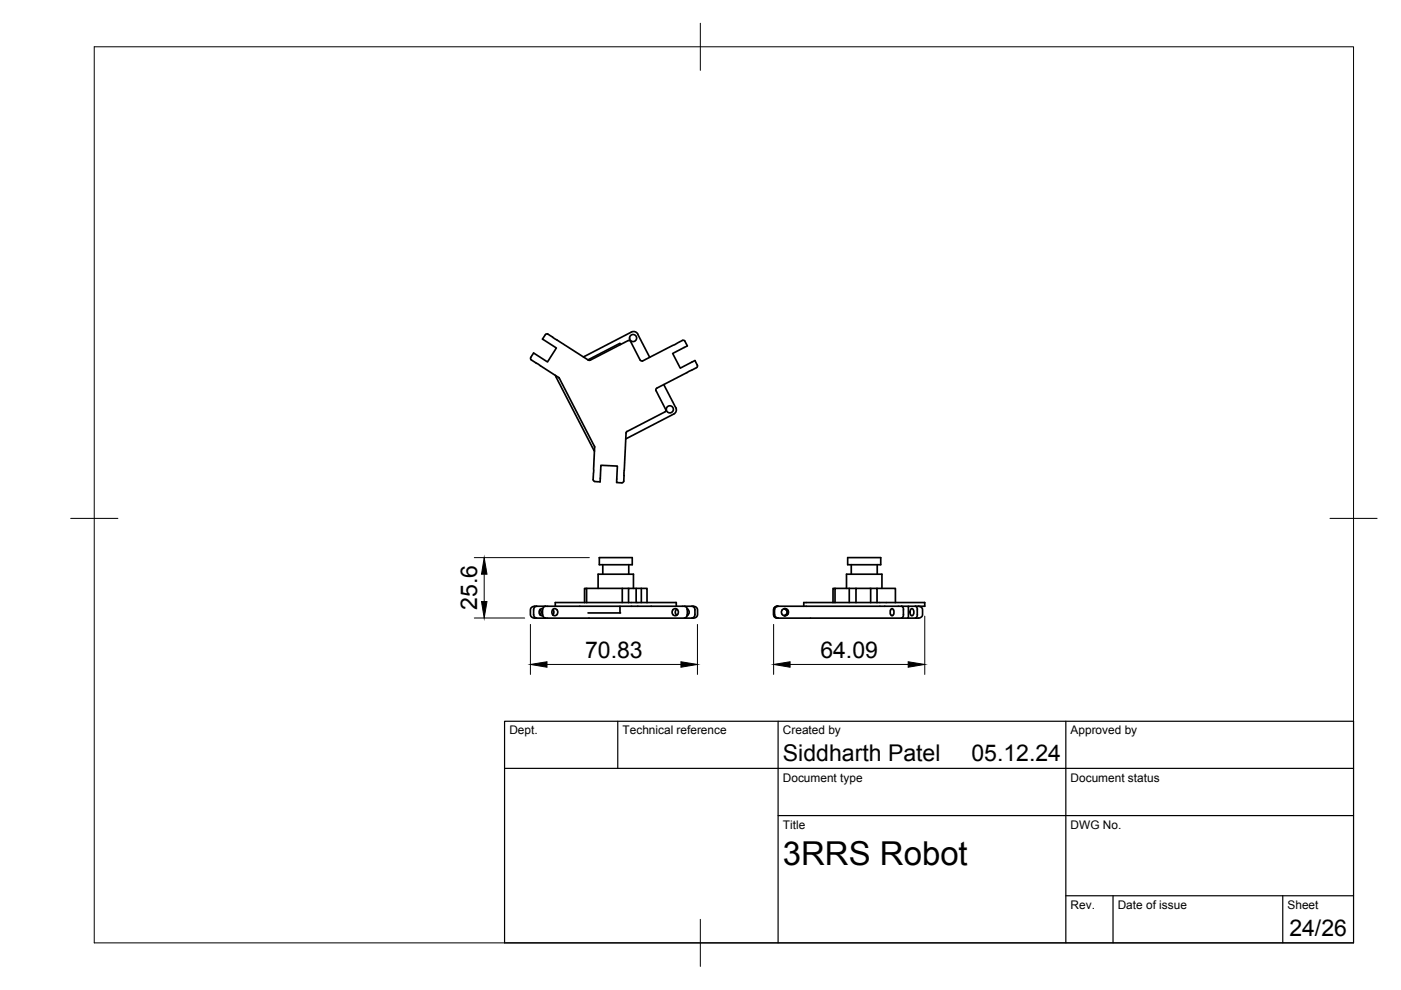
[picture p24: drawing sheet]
<svg xmlns="http://www.w3.org/2000/svg" width="297mm" height="210mm" viewBox="0 0 297 210" stroke-linecap="round" stroke-linejoin="round" font-family="sans-serif">
<defs><g id="words">
<text font-size="7" x="166" y="183.4">3RRS Robot</text>
<g font-size="4.9">
<text x="101.2" y="129.4" transform="rotate(-90 101.2 129.4)">25.6</text>
<text x="124" y="139.4">70.83</text>
<text x="173.9" y="139.4">64.09</text>
<text x="166" y="161.4">Siddharth Patel</text>
<text x="206" y="161.4">05.12.24</text>
<text x="273.4" y="198.6">24/26</text>
</g>
<g font-size="2.5">
<text x="108" y="155.7">Dept.</text>
<text x="132" y="155.7">Technical reference</text>
<text x="166" y="155.7">Created by</text>
<text x="227" y="155.7">Approved by</text>
<text x="166" y="165.7">Document type</text>
<text x="227" y="165.7">Document status</text>
<text x="166" y="175.7">Title</text>
<text x="227" y="175.7">DWG No.</text>
<text x="227" y="192.7">Rev.</text>
<text x="237" y="192.7">Date of issue</text>
<text x="273" y="192.7">Sheet</text>
</g>
</g></defs>
<!-- layer: Visible -->
<g fill="none" stroke="#000" stroke-width=".36">
<path d="M112.6 76.3l5.9 3.8 7.6 14.7M116.1 70.8l8.7 5.6M116.2 70.8l-.6 .1-.6 1 3 1.9-1.9 2.9-3-1.9-.6 1 .2 .5M117.8 79.6l8.2 16M124.8 76.3l.3 .1M131.6 73l-.2-.2-6.7 3.5M133.7 72.4l2 4M133.7 72.4l-.5-.2-8.1 4.2M133.9 70.4l-10.2 5.3M133.9 70.4a1.01 1.01 0 0 1 1.3 .4M135.2 70.9l2.6 4.9M135.8 76.4l.5 .1"/>
<path d="M136.2 76.5l8.7-4.4 .3 .2 .5 1-3.1 1.6 1.6 3.2 3.1-1.7 .5 1-.1 .5M147.7 77.9l-8.6 4.5v.4l2 4 .1 .2-.2 .3M126.1 94.8l-.3 6.9M140.7 81.5l2.6 4.9a1.01 1.01 0 0 1-.4 1.4l-10.2 5.3M141 87.3l-8.2 4.3-.6 10.4M125.8 101.7l.3 .4M126.1 102.1l1.1 .1 .2-3.5 3.5 .1-.2 3.5 1.1 .1M127.1 118.2h6.9v1.5h-6.9zM127.8 119.7v2M132.2 102l-.3 .4M133.3 119.7v2M179.7 118.2h7v1.5h-7z"/>
<path d="M180.5 119.7v2M186 119.7v2M112.6 128.8l.7-.3h33.4a.97 .97 0 0 1 1.2 .8v1a.93 .93 0 0 1-1.2 .8h-33.4a.87 .87 0 0 1-.8-.8v-1.2zM113.8 128.5a.7 .7 0 0 0-.7 .8v1a.7 .7 0 0 0 .7 .7M114.5 129.2l.2 .6-.2 .6M115.1 129.1a.73 .73 0 0 0-.8 .7 .73 .73 0 0 0 .8 .7M115.7 128.5a.73 .73 0 0 0-.7 .8v1a.7 .7 0 0 0 .7 .7M117.2 129.3a.66 .66 0 0 1 .9 0 .66 .66 0 0 1 0 1 .66 .66 0 0 1-.9 0M117.2 129.3l-.2 .5 .2 .5M117.2 129.2l.2 .6-.2 .6M117.7 128.5v-.7h25.7v.7M123.9 127.8v-3.1h.5v3.1"/>
<path d="M124.4 124.7h7.5M124.7 130h6.7M126.8 124.7v-3h7.5v3M131.4 128.5v1.5h.2M133.3 124.7h-1.4v3.1M134.9 127.8v-3.1h2.3v3.1M134.9 124.7h-1.6v3.1M136 124.7v3.1M142.6 129.3a.7 .7 0 0 1 1 0 .7 .7 0 0 1 0 1 .7 .7 0 0 1-1 0M142.7 129.3a.82 .82 0 0 0 0 1M143.5 129.2l-.3 .6 .3 .6M145.1 128.5a.71 .71 0 0 1 .6 .8v1a.71 .71 0 0 1-.6 .7"/>
<path d="M145.7 129.1a.79 .79 0 0 1 0 1.4M145.7 130.4h.1M145.8 129.2h-.1M146.7 128.5a.71 .71 0 0 1 .6 .8v1a.71 .71 0 0 1-.6 .7M164.8 128.5a.75 .75 0 0 0-.7 .8v1a.75 .75 0 0 0 .7 .7M165 128.5a.79 .79 0 0 0-.8 .8v1a.75 .75 0 0 0 .8 .7M166.3 129.1l.4 .2M166.3 129.1a.75 .75 0 0 1 .6 .7 .75 .75 0 0 1-.6 .7M166.4 129a.75 .75 0 0 1 .7 .8 .75 .75 0 0 1-.7 .7M166.7 130.3l-.4 .2M166.7 129.3a.75 .75 0 0 1 0 1M170.4 128.5v-.7h25.7v.7h-3.5"/>
<path d="M170.4 128.5h20.7M170.4 128.5h-5.4a.83 .83 0 0 0-1 .8v1a.83 .83 0 0 0 1 .8h27.6v-2.6h-1.5M177 124.7h-.4v3.1M179.5 124.7v-3h7.5v3M180.1 124.7v3.1M181.5 124.7h-4.5v3.1M184.6 127.8v-3.1h1.3v3.1M184.6 124.7h-3.1v3.1M185.9 124.7h3.9v3.1M189 129.1h.1a.79 .79 0 0 1 .4 .7 .79 .79 0 0 1-.4 .7 .97 .97 0 0 1-.1-1.4zM191.1 128.5l.2 .1a1.81 1.81 0 0 1 .2 1.7 .62 .62 0 0 1-.4 .7M193.2 129.1l.1-.1a.89 .89 0 0 1 0 1.5l-.3-.4v-.6z"/>
<path d="M194.1 128.5a.63 .63 0 0 1 .4 .8 1.79 1.79 0 0 1-.3 1.7h-.1M194.7 128.5a.87 .87 0 0 1 .9 .8v1a.87 .87 0 0 1-.9 .8h-2.1"/>
<circle cx="134.2" cy="71.7" r=".75"/>
<circle cx="142" cy="86.8" r=".75"/>
<circle cx="166.4" cy="129.8" r=".75"/>
</g>
<!-- layer: BORDER -->
<path d="M20 9.9h267v190h-267zM148.5 4.9v10M15 109.9h10M282 109.9h10M148.5 194.9v10" fill="none" stroke="#000" stroke-width=".21"/>
<!-- layer: TITLEBLOCK -->
<path d="M107 152.9h180v47h-180zM131 152.9v10M165 152.9v47M226 152.9v47M107 162.9h180M165 172.9h122M226 189.9h61M236 189.9v10M272 189.9v10" fill="none" stroke="#000" stroke-width=".25"/>
<!-- layer: FD_Dimensions -->
<path d="M100.6 118.2h24.3M100.6 131h10.7M102.7 121.7v5.8M112.5 132.4v10.6M147.9 132.4v10.6M164 132.4v10.6M196.1 130.6v12.4M116 140.9h28.4M167.5 140.9h25.1" fill="none" stroke="#000" stroke-width=".21"/>
<path d="M102.1 127.5h1.2l-.6 3.5zM102.7 118.2l.6 3.5h-1.2zM112.5 140.9l3.5-.6v1.2zM144.4 140.3l3.5 .6-3.5 .6zM164 140.9l3.5-.6v1.2zM192.6 140.3l3.5 .6-3.5 .6z" fill="#000" stroke="#000" stroke-width=".21"/>
<use href="#words"/>
</svg>
